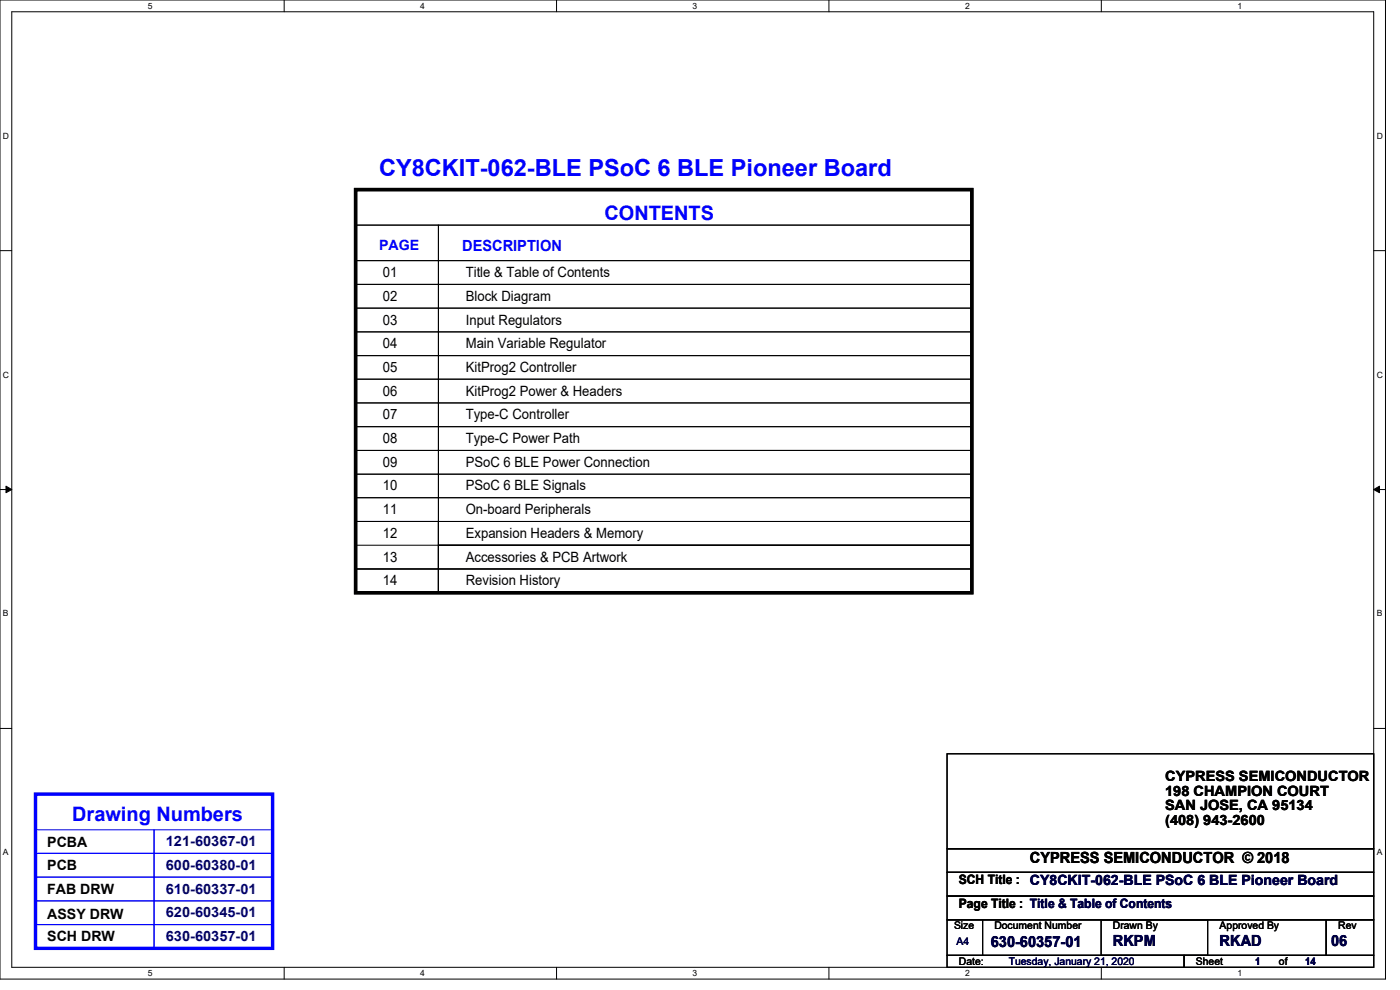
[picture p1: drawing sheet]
<svg xmlns="http://www.w3.org/2000/svg" width="297mm" height="210mm" viewBox="0 0 297 210" stroke-linecap="round" stroke-linejoin="round" font-family="sans-serif">
<defs><g id="words">
<text font-size="5" fill="#00f" x="80.4" y="37.3">CY8CKIT-062-BLE PSoC 6 BLE Pioneer Board</text>
<g font-size="4.2" fill="#00f">
<text x="128.2" y="46.7">CONTENTS</text>
<text x="15.3" y="174.2">Drawing Numbers</text>
</g>
<text font-size="3.3" fill="#00f" x="98" y="53.3">DESCRIPTION</text>
<text font-size="3.3" x="218.5" y="183">CYPRESS SEMICONDUCTOR © 2018</text>
<g font-size="3.3" fill="#000040">
<text x="210.2" y="200.9">630-60357-01</text>
<text x="236.1" y="200.6">RKPM</text>
<text x="258.7" y="200.6">RKAD</text>
<text x="282.4" y="200.6">06</text>
</g>
<text font-size="3" fill="#00f" x="80.4" y="53">PAGE</text>
<g font-size="3">
<text x="81.2" y="58.8">01</text>
<text x="98.8" y="58.8">Title &amp; Table of Contents</text>
<text x="81.2" y="63.8">02</text>
<text x="98.8" y="63.8">Block Diagram</text>
<text x="81.2" y="68.8">03</text>
<text x="98.8" y="68.8">Input Regulators</text>
<text x="81.2" y="73.9">04</text>
<text x="98.8" y="73.9">Main Variable Regulator</text>
<text x="81.2" y="78.9">05</text>
<text x="81.2" y="83.9">06</text>
<text x="98.8" y="78.9">KitProg2 Controller</text>
<text x="98.8" y="83.9">KitProg2 Power &amp; Headers</text>
<text x="81.2" y="88.9">07</text>
<text x="98.8" y="88.9">Type-C Controller</text>
<text x="81.2" y="94">08</text>
<text x="98.8" y="94">Type-C Power Path</text>
<text x="81.2" y="99">09</text>
<text x="98.8" y="99">PSoC 6 BLE Power Connection</text>
<text x="81.2" y="104">10</text>
<text x="98.8" y="104">PSoC 6 BLE Signals</text>
<text x="81.2" y="109.1">11</text>
<text x="98.8" y="109.1">On-board Peripherals</text>
<text x="81.2" y="114.1">12</text>
<text x="81.2" y="119.1">13</text>
<text x="98.8" y="119.1">Accessories &amp; PCB Artwork</text>
<text x="98.8" y="114.1">Expansion Headers &amp; Memory</text>
<text x="81.2" y="124.2">14</text>
<text x="98.8" y="124.2">Revision History</text>
<text x="247.2" y="165.7">CYPRESS SEMICONDUCTOR</text>
<text x="247.2" y="168.8">198 CHAMPION COURT</text>
<text x="247.2" y="171.9">SAN JOSE, CA 95134</text>
<text x="10" y="179.7">PCBA</text>
<text x="247.2" y="175">(408) 943-2600</text>
<text x="10" y="184.5">PCB</text>
<text x="10" y="189.6">FAB DRW</text>
<text x="10" y="194.9">ASSY DRW</text>
<text x="10" y="199.6">SCH DRW</text>
</g>
<g font-size="3" fill="#000080">
<text x="35.2" y="179.5">121-60367-01</text>
<text x="35.2" y="184.5">600-60380-01</text>
<text x="35.2" y="189.6">610-60337-01</text>
<text x="35.2" y="194.6">620-60345-01</text>
<text x="35.2" y="199.6">630-60357-01</text>
</g>
<g font-size="2.8">
<text x="203.4" y="187.6">SCH Title : CY8CKIT-062-BLE PSoC 6 BLE Pioneer Board</text>
<text x="203.4" y="192.7">Page Title : Title &amp; Table of Contents</text>
</g>
<g font-size="2.2">
<text x="202.4" y="197.1">Size</text>
<text x="210.9" y="197.1">Document Number</text>
<text x="236.1" y="197.1">Drawn By</text>
<text x="258.7" y="197.1">Approved By</text>
<text x="283.9" y="197.1">Rev</text>
<text x="203.4" y="204.7">Date:</text>
<text x="253.7" y="204.7">Sheet</text>
<text x="271.3" y="204.7">of</text>
</g>
<g font-size="2.2" fill="#000040">
<text x="202.9" y="200.4">A4</text>
<text x="214" y="204.7">Tuesday, January 21, 2020</text>
<text x="266.3" y="204.7">1</text>
<text x="276.9" y="204.7">14</text>
</g>
<g font-size="1.8">
<text x="31.4" y="1.9">5</text>
<text x="89.2" y="1.9">4</text>
<text x="146.9" y="1.9">3</text>
<text x="204.7" y="1.9">2</text>
<text x="262.5" y="1.9">1</text>
<text x=".6" y="29.4">D</text>
<text x="292.1" y="29.4">D</text>
<text x=".6" y="80.1">C</text>
<text x="292.1" y="80.1">C</text>
<text x=".6" y="130.8">B</text>
<text x="292.1" y="130.8">B</text>
<text x=".6" y="181.4">A</text>
<text x="292.1" y="181.4">A</text>
<text x="31.4" y="207.1">5</text>
<text x="89.2" y="207.1">4</text>
<text x="146.9" y="207.1">3</text>
<text x="204.7" y="207.1">2</text>
<text x="262.5" y="207.1">1</text>
</g>
</g></defs>
<path d="M0 0h293.9v207.7h-293.9zM2.5 2.5h288.9v202.7h-288.9z" fill="none" stroke="#000" stroke-width=".21"/>
<g fill="#fff">
<path d="M31.4 .3h.9v1.9h-.9z"/>
<path d="M31.4 205.4h.9v2h-.9z"/>
</g>
<path d="M60.3 0v2.5M60.3 205.2v2.5" fill="none" stroke="#000" stroke-width=".21"/>
<g fill="#fff">
<path d="M89.2 .3h.9v1.9h-.9z"/>
<path d="M89.2 205.4h.9v2h-.9z"/>
</g>
<path d="M118.1 0v2.5M118.1 205.2v2.5" fill="none" stroke="#000" stroke-width=".21"/>
<g fill="#fff">
<path d="M146.9 .3h1v1.9h-1z"/>
<path d="M146.9 205.4h1v2h-1z"/>
</g>
<path d="M175.9 0v2.5M175.9 205.2v2.5" fill="none" stroke="#000" stroke-width=".21"/>
<g fill="#fff">
<path d="M204.7 .3h1v1.9h-1z"/>
<path d="M204.7 205.4h1v2h-1z"/>
</g>
<path d="M233.6 0v2.5M233.6 205.2v2.5" fill="none" stroke="#000" stroke-width=".21"/>
<g fill="#fff">
<path d="M262.5 .3h1v1.9h-1z"/>
<path d="M262.5 205.4h1v2h-1z"/>
<path d="M.6 27.8h1.3v2h-1.3z"/>
<path d="M292.1 27.8h1.2v2h-1.2z"/>
<path d="M.6 78.5h1.3v2h-1.3z"/>
<path d="M292.1 78.5h1.2v2h-1.2z"/>
</g>
<path d="M0 53.2h2.5M291.4 53.2h2.5" fill="none" stroke="#000" stroke-width=".21"/>
<g fill="#fff">
<path d="M.6 129.2h1.2v1.9h-1.2z"/>
<path d="M292.1 129.2h1.1v1.9h-1.1z"/>
</g>
<path d="M0 103.8h2.5M1.3 103.1l1.2 .7-1.2 .7zM291.4 103.8l1.3-.7v1.4zM291.4 103.8h2.5" fill="none" stroke="#000" stroke-width=".21"/>
<path d="M1.3 103.1l1.2 .7-1.2 .7zM291.4 103.8l1.3-.7v1.4z" fill="#000"/>
<g fill="#fff">
<path d="M.6 179.8h1.2v2h-1.2z"/>
<path d="M292.1 179.8h1.1v2h-1.1z"/>
</g>
<g fill="none" stroke="#000" stroke-width=".21">
<path d="M75.4 47.8h17.6v7.5h-17.6zM75.4 55.3h17.6v5h-17.6zM75.4 40.2h130.8v7.6h-130.8zM93 47.8h113.2v7.5h-113.2zM93 55.3h113.2v5h-113.2zM75.4 60.3h17.6v5.1h-17.6zM75.4 65.4h17.6v5h-17.6zM75.4 70.4h17.6v5h-17.6zM75.4 75.4h17.6v5h-17.6zM93 60.3h113.2v5.1h-113.2zM93 65.4h113.2v5h-113.2zM93 70.4h113.2v5h-113.2z"/>
<path d="M93 75.4h113.2v5h-113.2zM75.4 80.4h17.6v5.1h-17.6zM75.4 85.5h17.6v5h-17.6zM75.4 90.5h17.6v5h-17.6zM75.4 95.5h17.6v5.1h-17.6zM93 80.4h113.2v5.1h-113.2zM93 85.5h113.2v5h-113.2zM93 90.5h113.2v5h-113.2zM93 95.5h113.2v5.1h-113.2zM75.4 100.6h17.6v5h-17.6zM75.4 105.6h17.6v5h-17.6zM75.4 110.6h17.6v10.1h-17.6z"/>
<path d="M75.4 110.6h17.6v5.1h-17.6zM93 100.6h113.2v5h-113.2zM93 105.6h113.2v5h-113.2zM93 110.6h113.2v5.1h-113.2zM93 115.7h113.2v10h-113.2zM93 115.7h113.2v5h-113.2zM75.4 120.7h17.6v5h-17.6zM93 120.7h113.2v5h-113.2zM93 125.7h113.2M206.2 125.7h.1M0 154.5h2.5M200.9 159.9h90.5v20.1h-90.5z"/>
<path d="M291.4 154.5h2.5M200.9 180h90.5v5h-90.5zM200.9 185h90.5v5.1h-90.5zM200.9 195.1h7.5v7.5h-7.5zM200.9 190.1h90.5v5h-90.5zM208.4 195.1h72.9v7.5h-72.9zM233.6 195.1h22.6v7.5h-22.6zM281.3 195.1h10.1v7.5h-10.1zM200.9 202.6h50.3v2.6h-50.3zM251.2 202.6h40.2v2.6h-40.2z"/>
</g>
<path d="M75.4 40.2h130.8v85.5h-130.8z" fill="none" stroke="#000" stroke-width=".72"/>
<path d="M7.5 176h25.2v5h-25.2zM32.7 176h25.1v5h-25.1zM7.5 181h25.2v5.1h-25.2zM7.5 186.1h25.2v5h-25.2zM7.5 191.1h25.2v5h-25.2zM7.5 196.1h25.2v5.1h-25.2zM32.7 181h25.1v5.1h-25.1zM32.7 186.1h25.1v5h-25.1zM32.7 191.1h25.1v5h-25.1zM32.7 196.1h25.1v5.1h-25.1z" fill="none" stroke="#00f" stroke-width=".21"/>
<path d="M7.5 168.4h50.3v32.8h-50.3z" fill="none" stroke="#00f" stroke-width=".72"/>
<use href="#words"/>
</svg>
